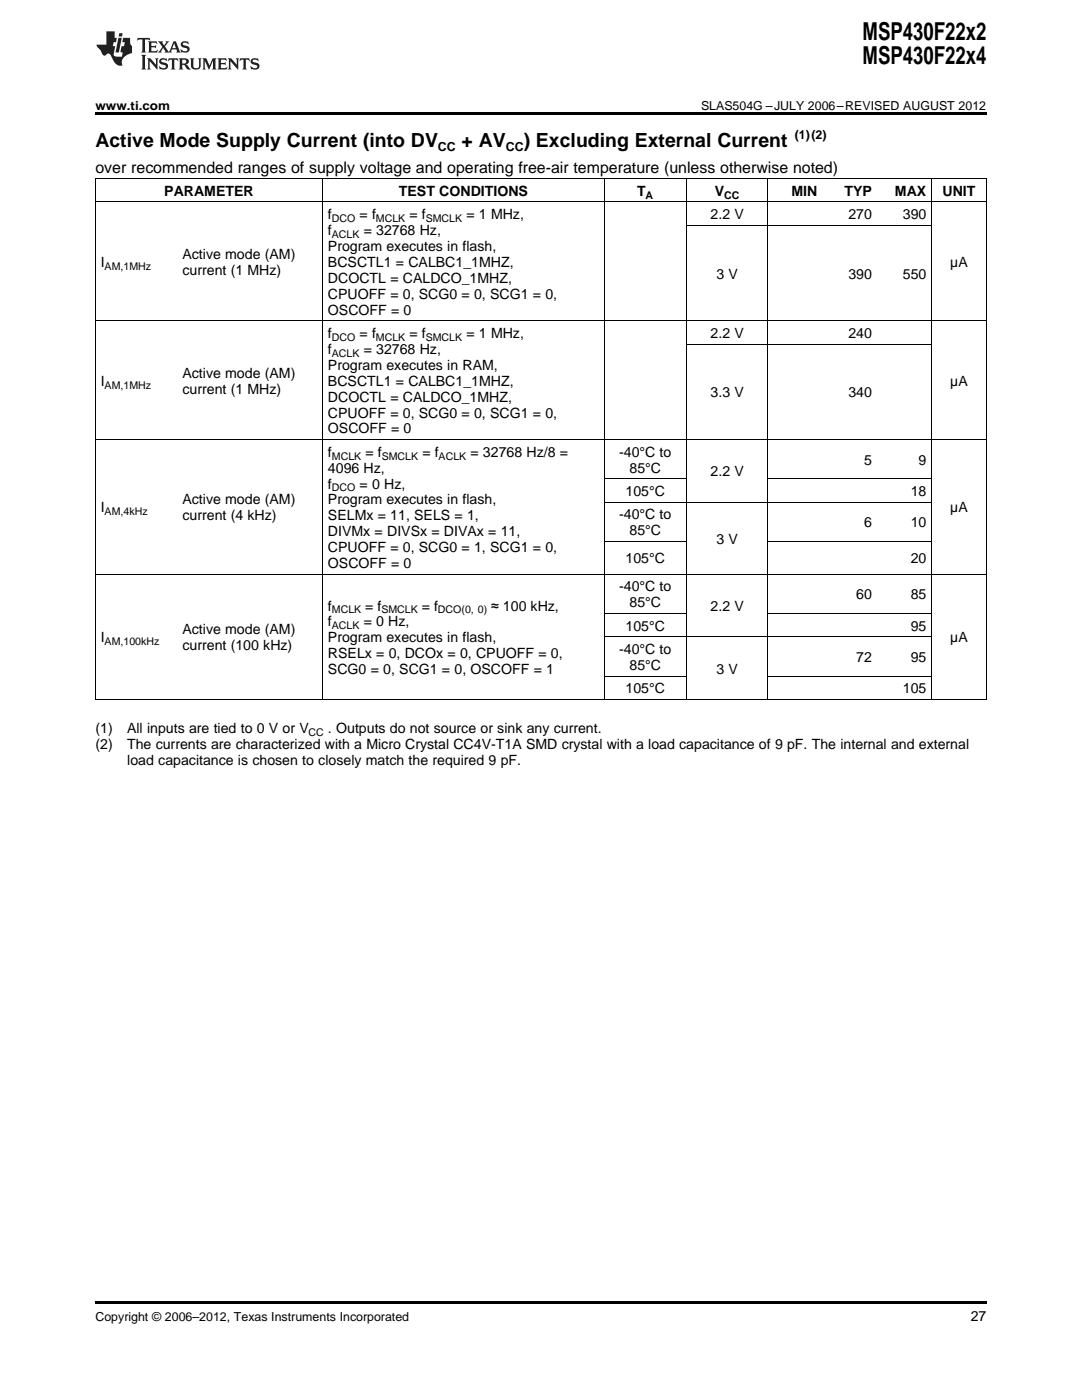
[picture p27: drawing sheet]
<svg xmlns="http://www.w3.org/2000/svg" width="216mm" height="279mm" viewBox="0 0 216 279" stroke-linecap="round" stroke-linejoin="round" font-family="sans-serif">
<defs><g id="words">
<g font-size="4.9">
<text x="172.1" y="7.9">MSP430F22x2</text>
<text x="172.1" y="12.8">MSP430F22x4</text>
</g>
<g font-size="3.9">
<text x="19" y="29.3">Active Mode Supply Current (into DV</text>
<text x="92.1" y="29.3">+ AV</text>
<text x="104.5" y="29.3">) Excluding External Current</text>
</g>
<text font-size="3.2" x="19" y="34.4">over recommended ranges of supply voltage and operating free-air temperature (unless otherwise noted)</text>
<g font-size="2.8">
<text x="32.8" y="39.1">PARAMETER</text>
<text x="79.6" y="39.1">TEST CONDITIONS</text>
<text x="127.1" y="39.1">T</text>
<text x="142.6" y="39.1">V</text>
<text x="157.9" y="39.1">MIN</text>
<text x="168.5" y="39.1">TYP</text>
<text x="178.6" y="39.1">MAX</text>
<text x="188.1" y="39.1">UNIT</text>
<text x="65.4" y="43.7">f</text>
<text x="65.4" y="46.9">f</text>
<text x="71.8" y="43.7">= f</text>
<text x="72.6" y="46.9">= 32768 Hz,</text>
<text x="81.7" y="43.7">= f</text>
<text x="93.1" y="43.7">= 1 MHz,</text>
<text x="141.8" y="43.7">2.2 V</text>
<text x="169.3" y="43.7">270</text>
<text x="180.2" y="43.7">390</text>
<text x="20.1" y="53.3">I</text>
<text x="36.4" y="51.7">Active mode (AM)</text>
<text x="65.4" y="50.1">Program executes in flash,</text>
<text x="65.4" y="53.3">BCSCTL1 = CALBC1_1MHZ,</text>
<text x="189.6" y="53.3">µA</text>
<text x="36.4" y="54.9">current (1 MHz)</text>
<text x="65.4" y="56.4">DCOCTL = CALDCO_1MHZ,</text>
<text x="65.4" y="59.6">CPUOFF = 0, SCG0 = 0, SCG1 = 0,</text>
<text x="142.9" y="55.6">3 V</text>
<text x="169.3" y="55.6">390</text>
<text x="180.2" y="55.6">550</text>
<text x="65.4" y="62.8">OSCOFF = 0</text>
<text x="65.4" y="67.5">f</text>
<text x="65.4" y="70.6">f</text>
<text x="71.8" y="67.5">= f</text>
<text x="72.6" y="70.6">= 32768 Hz,</text>
<text x="81.7" y="67.5">= f</text>
<text x="93.1" y="67.5">= 1 MHz,</text>
<text x="141.8" y="67.5">2.2 V</text>
<text x="169.3" y="67.5">240</text>
<text x="20.1" y="77">I</text>
<text x="36.4" y="75.4">Active mode (AM)</text>
<text x="65.4" y="73.8">Program executes in RAM,</text>
<text x="65.4" y="77">BCSCTL1 = CALBC1_1MHZ,</text>
<text x="189.6" y="77">µA</text>
<text x="36.4" y="78.6">current (1 MHz)</text>
<text x="65.4" y="80.2">DCOCTL = CALDCO_1MHZ,</text>
<text x="65.4" y="83.3">CPUOFF = 0, SCG0 = 0, SCG1 = 0,</text>
<text x="141.8" y="79.3">3.3 V</text>
<text x="169.3" y="79.3">340</text>
<text x="65.4" y="86.5">OSCOFF = 0</text>
<text x="65.4" y="91.2">f</text>
<text x="65.4" y="94.3">4096 Hz,</text>
<text x="72.9" y="91.2">= f</text>
<text x="84.3" y="91.2">= f</text>
<text x="93.9" y="91.2">= 32768 Hz/8 =</text>
<text x="123.5" y="91.2">-40°C to</text>
<text x="125.6" y="94.3">85°C</text>
<text x="141.8" y="95.1">2.2 V</text>
<text x="172.4" y="92.7">5</text>
<text x="183.3" y="92.7">9</text>
<text x="36.4" y="100.7">Active mode (AM)</text>
<text x="65.4" y="97.5">f</text>
<text x="65.4" y="100.7">Program executes in flash,</text>
<text x="71.8" y="97.5">= 0 Hz,</text>
<text x="124.8" y="99">105°C</text>
<text x="181.7" y="99">18</text>
<text x="20.1" y="102.3">I</text>
<text x="36.4" y="103.9">current (4 kHz)</text>
<text x="65.4" y="103.9">SELMx = 11, SELS = 1,</text>
<text x="65.4" y="107">DIVMx = DIVSx = DIVAx = 11,</text>
<text x="123.5" y="103.6">-40°C to</text>
<text x="125.6" y="106.8">85°C</text>
<text x="172.4" y="105.2">6</text>
<text x="181.7" y="105.2">10</text>
<text x="189.6" y="102.3">µA</text>
<text x="65.4" y="110.2">CPUOFF = 0, SCG0 = 1, SCG1 = 0,</text>
<text x="65.4" y="113.4">OSCOFF = 0</text>
<text x="124.8" y="112.4">105°C</text>
<text x="142.9" y="108.5">3 V</text>
<text x="181.7" y="112.4">20</text>
<text x="123.5" y="118">-40°C to</text>
<text x="170.9" y="119.6">60</text>
<text x="181.7" y="119.6">85</text>
<text x="65.4" y="121.8">f</text>
<text x="65.4" y="125">f</text>
<text x="72.6" y="125">= 0 Hz,</text>
<text x="72.9" y="121.8">= f</text>
<text x="84.2" y="121.8">= f</text>
<text x="98" y="121.8">≈ 100 kHz,</text>
<text x="124.8" y="125.9">105°C</text>
<text x="125.6" y="121.2">85°C</text>
<text x="141.8" y="122">2.2 V</text>
<text x="181.7" y="125.9">95</text>
<text x="20.1" y="128.2">I</text>
<text x="36.4" y="126.6">Active mode (AM)</text>
<text x="36.4" y="129.8">current (100 kHz)</text>
<text x="65.4" y="128.2">Program executes in flash,</text>
<text x="65.4" y="131.4">RSELx = 0, DCOx = 0, CPUOFF = 0,</text>
<text x="123.5" y="130.5">-40°C to</text>
<text x="189.6" y="128.2">µA</text>
<text x="65.4" y="134.5">SCG0 = 0, SCG1 = 0, OSCOFF = 1</text>
<text x="125.6" y="133.7">85°C</text>
<text x="142.9" y="134.4">3 V</text>
<text x="170.9" y="132.1">72</text>
<text x="181.7" y="132.1">95</text>
<text x="124.8" y="138.4">105°C</text>
<text x="180.2" y="138.4">105</text>
<text x="19" y="146.3">(1)</text>
<text x="19" y="149.5">(2)</text>
<text x="25.4" y="146.3">All inputs are tied to 0 V or V</text>
<text x="25.4" y="149.5">The currents are characterized with a Micro Crystal CC4V-T1A SMD crystal with a load capacitance of 9 pF. The internal and external</text>
<text x="65.4" y="146.3">. Outputs do not source or sink any current.</text>
<text x="25.4" y="152.7">load capacitance is chosen to closely match the required 9 pF.</text>
<text x="193.7" y="263.6">27</text>
</g>
<g font-size="2.5">
<text x="19" y="21.9">www.ti.com</text>
<text x="139.9" y="21.9">SLAS504G –JULY 2006–REVISED AUGUST 2012</text>
<text x="158.6" y="27.7">(1)(2)</text>
<text x="87.4" y="30.1">CC</text>
<text x="100.9" y="30.1">CC</text>
<text x="19" y="263.6">Copyright © 2006–2012, Texas Instruments Incorporated</text>
</g>
<g font-size="2.1">
<text x="128.8" y="39.7">A</text>
<text x="144.5" y="39.7">CC</text>
<text x="66.2" y="44.3">DCO</text>
<text x="66.2" y="47.5">ACLK</text>
<text x="75" y="44.3">MCLK</text>
<text x="84.9" y="44.3">SMCLK</text>
<text x="20.9" y="53.8">AM,1MHz</text>
<text x="66.2" y="68">DCO</text>
<text x="66.2" y="71.2">ACLK</text>
<text x="75" y="68">MCLK</text>
<text x="84.9" y="68">SMCLK</text>
<text x="20.9" y="77.5">AM,1MHz</text>
<text x="66.2" y="91.7">MCLK</text>
<text x="76.2" y="91.7">SMCLK</text>
<text x="87.5" y="91.7">ACLK</text>
<text x="66.2" y="98.1">DCO</text>
<text x="20.9" y="102.8">AM,4kHz</text>
<text x="66.2" y="122.4">MCLK</text>
<text x="66.2" y="125.6">ACLK</text>
<text x="76.1" y="122.4">SMCLK</text>
<text x="87.4" y="122.4">DCO(0, 0)</text>
<text x="20.9" y="128.8">AM,100kHz</text>
<text x="61.6" y="146.9">CC</text>
</g>
</g></defs>
<g fill="#231f20">
<path d="M27.5 7.6l-.1 .5 .4-.2h.6v.1v2.1l-.2 .4h1l-.3-.4v-2.1l.1-.1h.5l.5 .2-.2-.5zM29.5 8.3l.2 .3v1.5l-.2 .4h1.8l.2-.6a1.04 1.04 0 0 1-1.3 .2v-.7h.6l.3 .2v-.6l-.3 .2h-.6v-.6l.8-.1 .4 .3-.2-.5zM31.5 8.3l.9 1.1-.9 1.1h.8l-.2-.2 .5-.7 .4 .7-.2 .2h1.5l-.1-.2 .1-.4h.9l.1 .4-.2 .2h1l-.3-.3-.7-1.9h-.5l-.9 2-.8-1 .9-1h-.8l.1 .3-.3 .5-.4-.6 .2-.2zM34.7 8.6l.4 1h-.7zM36.3 8.4a.63 .63 0 0 0-.2 .7 .63 .63 0 0 0 .6 .4l.6 .2 .1 .2a.75 .75 0 0 1-.7 .4 .75 .75 0 0 1-.6-.5l.1 .7 .1-.1a1.11 1.11 0 0 0 1.5-.6 1.13 1.13 0 0 0-1.2-.8l-.1-.4a1.04 1.04 0 0 1 1.2 .2l-.2-.5-.1 .1-.5-.2zM28.2 10.9l.2 .4v2.2l-.2 .4h1l-.3-.4v-2.2l.3-.4zM29.3 11.6l.3 .4v1.5l-.3 .4h.8l-.2-.4v-1.3l1.5 1.7v-1.9l.2-.4h-.7l.2 .4v.9l-1.1-1.3zM32 11.8a.62 .62 0 0 0-.2 .7 .62 .62 0 0 0 .6 .4l.6 .1 .1 .3a.76 .76 0 0 1-.7 .3 .76 .76 0 0 1-.6-.4l.1 .7 .1-.1a1.11 1.11 0 0 0 1.5-.6 1.13 1.13 0 0 0-1.2-.8l-.1-.4a1.04 1.04 0 0 1 1.2 .2l-.2-.6-.1 .1-.5-.1zM33.7 11.6l-.2 .6a.61 .61 0 0 1 .8-.3v1.6l-.2 .4h.9l-.2-.4v-1.6a.63 .63 0 0 1 .8 .3l-.2-.6zM35.6 11.6l.3 .4v1.5l-.3 .4h1l-.2-.2v-.8l.5 .2a.76 .76 0 0 0 1.2 .7l-1-1a.58 .58 0 0 0 .6-.5 .58 .58 0 0 0-.5-.6zM36.4 11.9h.1a.45 .45 0 0 1 .5 .1 .45 .45 0 0 1 .1 .5l-.7 .2zM37.9 11.6l.2 .2a2.17 2.17 0 0 0 .3 1.9 .99 .99 0 0 0 1.6-.6v-1.1l.2-.4h-.7l.2 .2a1.92 1.92 0 0 1-.2 1.8 .6 .6 0 0 1-.9-.5v-1.1l.2-.4zM40.4 11.6l.2 .4v1.5l-.2 .4h.7l-.2-.4v-1.4l.8 1.8 .8-1.8v1.4l-.2 .4h.9l-.2-.4v-1.5l.2-.4h-.8l-.6 1.5-.6-1.5zM43.4 11.6l.2 .4v1.5l-.2 .4h1.8l.2-.6a1.04 1.04 0 0 1-1.3 .1v-.6h.5l.4 .2v-.6l-.4 .2h-.5v-.7h.8l.3 .3-.1-.6zM45.5 11.6l.2 .4v1.5l-.2 .4h.7l-.2-.4v-1.3l1.5 1.7v-1.9l.2-.4h-.7l.2 .4v.9l-1.1-1.3zM47.9 11.6l-.1 .6a.61 .61 0 0 1 .8-.3v1.6l-.3 .4h1l-.3-.4 .1-1.6a.63 .63 0 0 1 .7 .3l-.1-.6zM50.2 11.8a.62 .62 0 0 0-.2 .7 .62 .62 0 0 0 .6 .4l.6 .1 .2 .3a.76 .76 0 0 1-.8 .3 .76 .76 0 0 1-.6-.4l.1 .7 .2-.1a1.11 1.11 0 0 0 1.5-.6 1.13 1.13 0 0 0-1.3-.8l-.1-.4a1.04 1.04 0 0 1 1.2 .2l-.1-.6-.2 .1-.5-.1z"/>
<path d="M21.2 6.3v2.6h-1.9l.1 .4 .7 .9a.91 .91 0 0 0 1 .8 .56 .56 0 0 1 .5-.3 .56 .56 0 0 1 .5 .3l.4 .8a1.53 1.53 0 0 0 1.9 1.2 1.54 1.54 0 0 1 1-2.1l.9-.3v-1.4a1.52 1.52 0 0 1-.3-1.6h-1.4l-.2 .8h.5l-.2 .8h-.4l-.2 1v.2l.4 .1-.2 .8a1.93 1.93 0 0 1-1.6-.3l.3-1.8h-.5l.2-.8h.4l.2-.8h-.4v-1.3zM23.6 7.6l-.6 2.9h.7l.6-2.9zM23.8 6.6l-.1 .7h.6l.2-.7z"/>
</g>
<path d="M19 22.5h177.8v.5h-177.8zM19 259.7h177.8v.5h-177.8z" fill="#000"/>
<g fill="none" stroke="#000" stroke-width=".2">
<path d="M19 35.6h177.8M19.1 35.7v103.9M64.3 35.7v103.9M120.6 35.7v103.9M136.9 35.7v103.9M153.2 35.7v103.9M185.9 35.7v103.9M196.8 35.7v103.9M19 40.3h177.8M136.9 45h49M19 64h177.8M136.9 68.7h49"/>
<path d="M19 87.7h177.8M120.6 95.5h16.3M153.3 95.5h32.6M19 114.6h177.8M120.6 108h16.3M120.6 100.2h65.3M153.3 108h32.6M19 139.6h177.8M120.6 134.9h16.3M120.6 127.1h65.3M120.6 122.4h16.3M153.3 134.9h32.6"/>
<path d="M153.3 122.4h32.6"/>
</g>
<use href="#words"/>
</svg>
